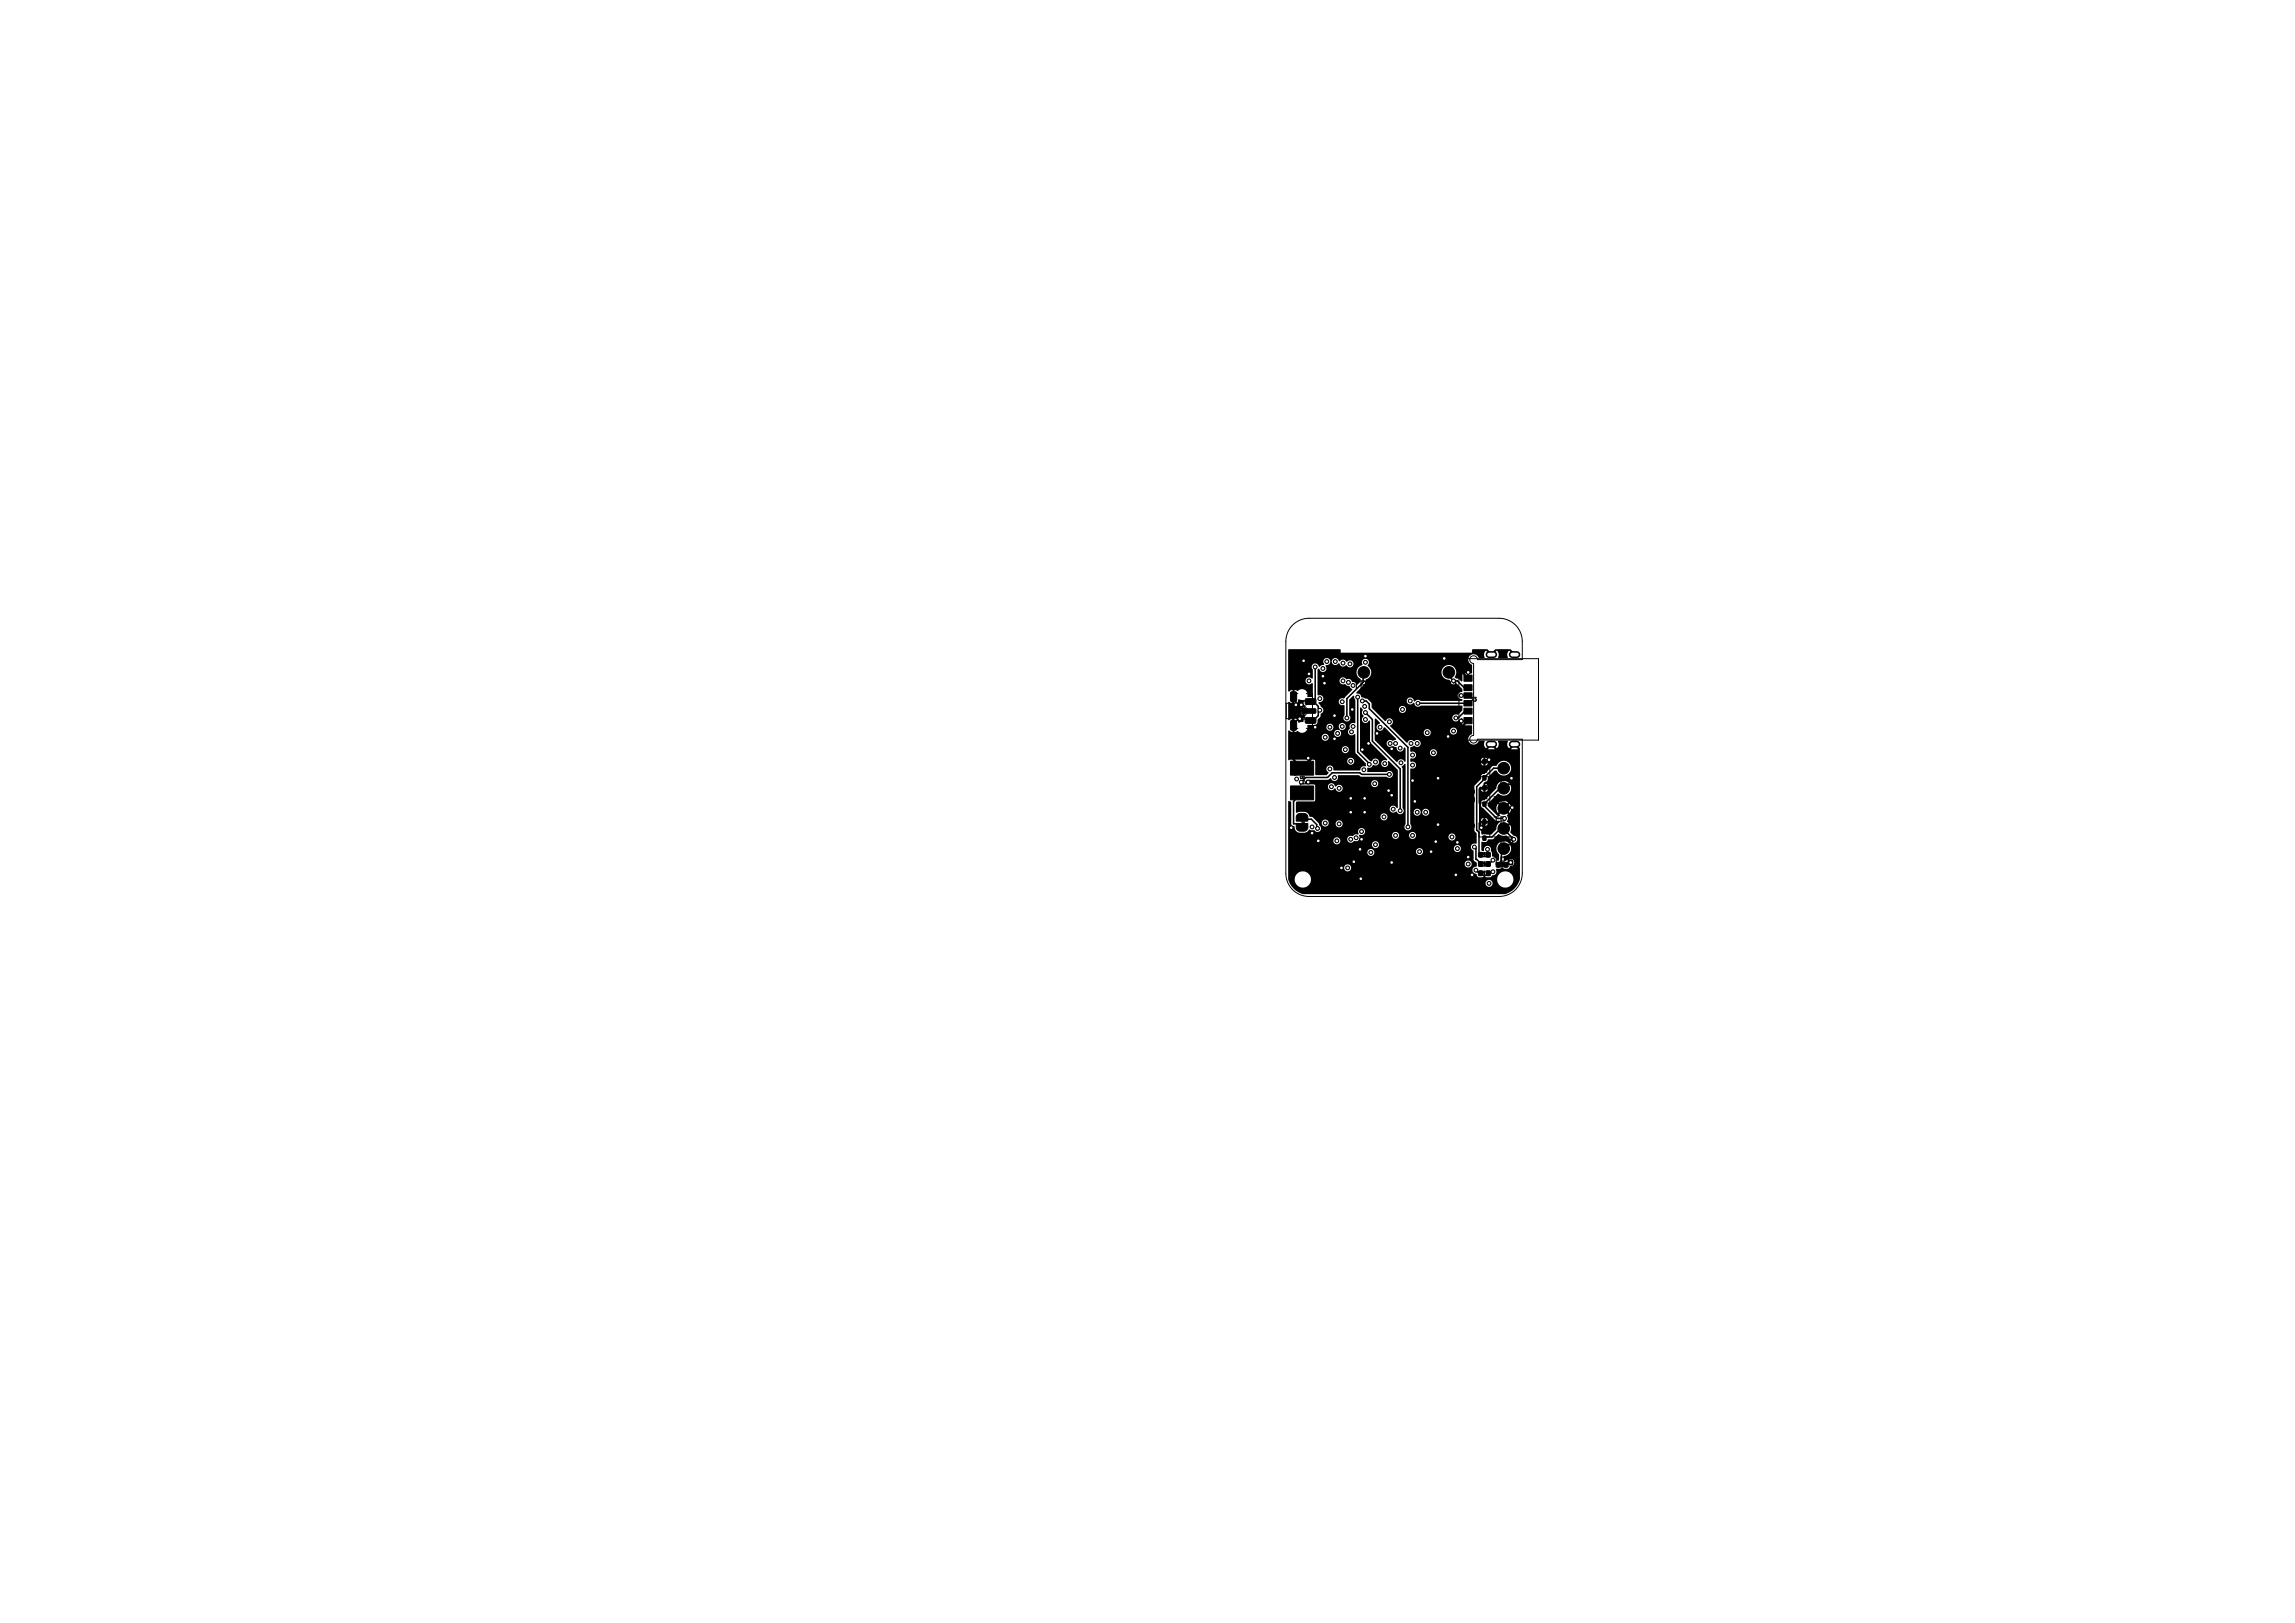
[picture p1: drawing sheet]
<svg xmlns="http://www.w3.org/2000/svg" width="297mm" height="210mm" viewBox="0 0 297 210" stroke-linecap="round" stroke-linejoin="round" font-family="sans-serif">
<defs><g id="words">
<g font-size="1.4" fill="#fff">
<text x="175" y="89.4">TP8</text>
<text x="186" y="89.4">TP1</text>
<text x="167.8" y="90.4" transform="rotate(90 167.8 90.4)">SW1</text>
<text x="193.1" y="101.8">TP5</text>
<text x="193.1" y="104.4">TP4</text>
<text x="193.1" y="107">TP2</text>
<text x="193.1" y="109.6">TP3</text>
<text x="193.1" y="112.2">TP6</text>
</g>
<g font-size=".7">
<text x="175.8" y="87.4">TP8</text>
<text x="186.8" y="87.4">TP1</text>
<text x="190.2" y="90.9">J3</text>
<text x="191.7" y="99" transform="rotate(90 191.7 99)">D6</text>
<text x="193.9" y="99.8">TP5</text>
<text x="168.1" y="105.7" transform="rotate(90 168.1 105.7)">JP1</text>
<text x="191.7" y="102.4" transform="rotate(90 191.7 102.4)">D5</text>
<text x="193.9" y="102.4">TP4</text>
<text x="193.9" y="105">TP2</text>
<text x="193.9" y="107.6">TP3</text>
<text x="191.3" y="112.2">R18</text>
<text x="191.3" y="111">R19</text>
<text x="191.3" y="113.4">R17</text>
<text x="193.6" y="112.3">R20</text>
<text x="193.9" y="110.2">TP6</text>
</g>
<g font-size=".7" fill="#fff">
<text x="168.1" y="91.2" transform="rotate(90 168.1 91.2)">SW1</text>
<text x="168.1" y="100.3" transform="rotate(90 168.1 100.3)">BT1</text>
<text x="191.7" y="106.8" transform="rotate(90 191.7 106.8)">D4</text>
</g>
<g font-size=".4">
<text x="191.7" y="112">R18</text>
<text x="191.7" y="110.8">R19</text>
<text x="191.7" y="113.2">R17</text>
<text x="194" y="112.1">R20</text>
</g>
</g></defs>
<path d="M189.8 98.9h1a.51 .51 0 0 1-.5 .5 .51 .51 0 0 1-.5-.5zM190.2 99.8l.2 .2v.3l-.2 .1-.4-.1v-.3l.1-.1a.66 .66 0 0 1 .9 .2v.2M189.8 102.3h1a.51 .51 0 0 1-.5 .5 .51 .51 0 0 1-.5-.5zM189.8 106.7h1a.51 .51 0 0 1-.5 .5 .51 .51 0 0 1-.5-.5zM189.8 108.1h.7M189.9 103.2l-.1 .2 .1 .3 .3 .1 .2-.1v-.3l-.1-.2 .5 .1v.4M190.8 107.9l-.7-.3v.6" fill="none" stroke="#000" stroke-width=".15"/>
<path d="M167.2 80.9l.6-.4 .6-.3 1-.2h24.6a3 3 0 0 1 3 3v2.4h-5.8a.5 .5 0 0 0-.5-.6 .5 .5 0 0 0-.5 .5 .5 .5 0 0 0 .5 .5v9.3a.5 .5 0 0 0-.5 .6 .5 .5 0 0 0 .5 .5 .5 .5 0 0 0 .5-.5h5.8v17.3a3 3 0 0 1-3 3h-24.6a3 3 0 0 1-3-3v-30l.2-1.2zM167.3 89.7h2.6v4.6h-2.6zM167.3 91h-.8v2h.8M188.8 85.2h10.3v10.6h-10.3zM191.4 98.7h1.4v1.8h-1.4zM168.3 106.7v.3M191.4 102.1h1.4v1.8h-1.4zM191.4 106.5h1.4v1.8h-1.4z" fill="none" stroke="#000" stroke-width=".13"/>
<g fill="#000" stroke="#000" stroke-width=".13">
<path d="M167.1 89.6l.5-.1 .2 .1v1l-.1 .2h-.5l-.2-.1zM167.1 93.3l.5-.1 .2 .1v1l-.1 .2h-.5l-.2-.1zM168.5 91.7h1.7l.1 .1v.4l-.1 .1h-1.6l-.1-.2zM169 90.5l1.2-.1 .1 .2v.4l-.2 .1h-1.1l-.1-.1zM169 92.9h1.2l.1 .1v.5l-.2 .1h-1.1l-.1-.2zM189.5 90.7h1v.7h-1zM189.5 88.6h1v.8h-1zM189.5 87.4h1v.7h-1zM189.5 89.7h1v.7h-1zM189.5 91.6h1v.8h-1zM189.5 92.8h1v.9h-1zM191.9 98.3h.4v.5h-.4z"/>
<path d="M167 101.7h3v1.8h-3zM167 98.5h3v1.8h-3zM167.8 106.5h1.5l-.1 .6-.1 .3a.95 .95 0 0 1-1 .1l-.3-.2zM167.9 105.4a.95 .95 0 0 1 1-.1l.3 .2 .1 .7h-1.5v-.5zM191.9 103.8h.4v.5h-.4zM191.9 101.7h.4v.5h-.4zM191.9 100.4h.4v.5h-.4zM191.9 108.2h.4v.5h-.4zM191.9 106.1h.4v.5h-.4zM192.4 111.5h.4v.6h-.4zM192.4 110.3h.4v.6h-.4zM192.4 112.7h.4v.6h-.4z"/>
<circle cx="168.7" cy="85.5" r=".25"/>
<circle cx="169.3" cy="98.1" r=".25"/>
<circle cx="169.4" cy="87.2" r=".25"/>
<circle cx="169.4" cy="88.1" r=".25"/>
<circle cx="170.2" cy="86.3" r=".25"/>
<circle cx="170.2" cy="94.1" r=".25"/>
<circle cx="170.8" cy="91.9" r=".25"/>
<circle cx="170.8" cy="90.4" r=".25"/>
<circle cx="171.2" cy="86.5" r=".25"/>
<circle cx="171.2" cy="87.5" r=".25"/>
<circle cx="171.4" cy="88.4" r=".25"/>
<circle cx="171.5" cy="95.4" r=".25"/>
<circle cx="171.7" cy="85.6" r=".25"/>
<circle cx="172.1" cy="99.5" r=".25"/>
<circle cx="172.1" cy="94.1" r=".25"/>
<circle cx="172.7" cy="92.6" r=".25"/>
<circle cx="172.7" cy="95.6" r=".25"/>
<circle cx="172.8" cy="85.6" r=".25"/>
<circle cx="173.1" cy="94.9" r=".25"/>
<circle cx="173.7" cy="90.8" r=".25"/>
<circle cx="173.7" cy="94" r=".25"/>
<circle cx="173.8" cy="88.1" r=".25"/>
<circle cx="173.8" cy="85.8" r=".25"/>
<circle cx="174.1" cy="97" r=".25"/>
<circle cx="174.3" cy="92.9" r=".25"/>
<circle cx="174.5" cy="88.3" r=".25"/>
<circle cx="174.7" cy="85.9" r=".25"/>
<circle cx="174.8" cy="98.5" r=".25"/>
<circle cx="174.9" cy="94.7" r=".25"/>
<circle cx="175" cy="91.8" r=".25"/>
<circle cx="175.1" cy="94" r=".25"/>
<circle cx="175.7" cy="90.2" r=".25"/>
<circle cx="176.3" cy="97" r=".25"/>
<circle cx="176.3" cy="90.7" r=".25"/>
<circle cx="176.5" cy="99.6" r=".25"/>
<circle cx="176.5" cy="87" r=".75"/>
<circle cx="176.6" cy="91.4" r=".25"/>
<circle cx="176.7" cy="84.9" r=".25"/>
<circle cx="176.7" cy="92.2" r=".25"/>
<circle cx="176.7" cy="93.1" r=".25"/>
<circle cx="176.7" cy="85.7" r=".25"/>
<circle cx="177.1" cy="96.2" r=".25"/>
<circle cx="177.2" cy="98.9" r=".25"/>
<circle cx="178" cy="98.6" r=".25"/>
<circle cx="178.2" cy="94.9" r=".25"/>
<circle cx="178.6" cy="94.1" r=".25"/>
<circle cx="179.2" cy="98.8" r=".25"/>
<circle cx="179.8" cy="93.4" r=".25"/>
<circle cx="179.9" cy="96.2" r=".25"/>
<circle cx="180.1" cy="96.9" r=".25"/>
<circle cx="180.6" cy="96.2" r=".25"/>
<circle cx="181.2" cy="96.8" r=".25"/>
<circle cx="181.3" cy="98.7" r=".25"/>
<circle cx="181.5" cy="91.8" r=".25"/>
<circle cx="182.5" cy="90.7" r=".25"/>
<circle cx="182.6" cy="96.2" r=".25"/>
<circle cx="182.8" cy="99" r=".25"/>
<circle cx="182.8" cy="97.7" r=".25"/>
<circle cx="183.4" cy="96.2" r=".25"/>
<circle cx="183.5" cy="91" r=".25"/>
<circle cx="184.7" cy="94.8" r=".25"/>
<circle cx="185.5" cy="97.4" r=".25"/>
<circle cx="186.9" cy="85.2" r=".25"/>
<circle cx="187.4" cy="95.3" r=".25"/>
<circle cx="187.5" cy="87" r=".75"/>
<circle cx="188.1" cy="94.6" r=".25"/>
<circle cx="188.1" cy="88.1" r=".25"/>
<circle cx="188.4" cy="92.9" r=".25"/>
<circle cx="189.1" cy="93.3" r=".25"/>
<circle cx="189.1" cy="90" r=".25"/>
<circle cx="190" cy="87" r=".25"/>
<circle cx="192.7" cy="98.3" r=".25"/>
<circle cx="194.6" cy="99.4" r=".75"/>
<circle cx="167.1" cy="107.1" r=".25"/>
<circle cx="167.8" cy="100.8" r=".25"/>
<circle cx="169.3" cy="101.2" r=".25"/>
<circle cx="169.8" cy="107" r=".25"/>
<circle cx="169.8" cy="107.8" r=".25"/>
<circle cx="170.5" cy="107.2" r=".25"/>
<circle cx="170.6" cy="108.8" r=".25"/>
<circle cx="171.5" cy="106.5" r=".25"/>
<circle cx="172.3" cy="101.8" r=".25"/>
<circle cx="172.7" cy="100.6" r=".25"/>
<circle cx="173" cy="108.8" r=".25"/>
<circle cx="173.3" cy="106.6" r=".25"/>
<circle cx="173.3" cy="102" r=".25"/>
<circle cx="173.6" cy="112.3" r=".25"/>
<circle cx="174.4" cy="112.3" r=".25"/>
<circle cx="174.8" cy="108.6" r=".25"/>
<circle cx="174.8" cy="103.3" r=".25"/>
<circle cx="174.8" cy="105.1" r=".25"/>
<circle cx="175.2" cy="111.5" r=".25"/>
<circle cx="175.5" cy="108.4" r=".25"/>
<circle cx="176" cy="109.9" r=".25"/>
<circle cx="176.1" cy="113.7" r=".25"/>
<circle cx="176.2" cy="108.6" r=".25"/>
<circle cx="176.2" cy="107.6" r=".25"/>
<circle cx="176.6" cy="103.3" r=".25"/>
<circle cx="176.6" cy="105.1" r=".25"/>
<circle cx="177.4" cy="110.3" r=".25"/>
<circle cx="177.9" cy="101.4" r=".25"/>
<circle cx="178" cy="109.3" r=".25"/>
<circle cx="179.1" cy="105.7" r=".25"/>
<circle cx="179.7" cy="102.3" r=".25"/>
<circle cx="179.8" cy="100.2" r=".25"/>
<circle cx="180.1" cy="111.6" r=".25"/>
<circle cx="180.1" cy="102.9" r=".25"/>
<circle cx="180.3" cy="104.7" r=".25"/>
<circle cx="180.6" cy="108.1" r=".25"/>
<circle cx="181.2" cy="104.9" r=".25"/>
<circle cx="182.2" cy="107" r=".25"/>
<circle cx="182.8" cy="101" r=".25"/>
<circle cx="182.8" cy="108.1" r=".25"/>
<circle cx="183.1" cy="103.7" r=".25"/>
<circle cx="183.4" cy="105.1" r=".25"/>
<circle cx="183.7" cy="110.2" r=".25"/>
<circle cx="184.5" cy="105.1" r=".25"/>
<circle cx="185.2" cy="110.2" r=".25"/>
<circle cx="185.8" cy="108.9" r=".25"/>
<circle cx="186.1" cy="106.7" r=".25"/>
<circle cx="186.1" cy="100.7" r=".25"/>
<circle cx="187.9" cy="108.3" r=".25"/>
<circle cx="188.4" cy="113.2" r=".25"/>
<circle cx="188.6" cy="109" r=".25"/>
<circle cx="188.6" cy="109.8" r=".25"/>
<circle cx="190" cy="110.9" r=".25"/>
<circle cx="190" cy="111.8" r=".25"/>
<circle cx="190.5" cy="113.2" r=".25"/>
<circle cx="190.8" cy="109.6" r=".25"/>
<circle cx="191" cy="112.6" r=".25"/>
<circle cx="191.7" cy="107.1" r=".25"/>
<circle cx="192.5" cy="109.9" r=".25"/>
<circle cx="192.7" cy="114.3" r=".25"/>
<circle cx="193.2" cy="112.8" r=".25"/>
<circle cx="194.6" cy="109.8" r=".75"/>
<circle cx="194.6" cy="104.6" r=".75"/>
<circle cx="194.6" cy="102" r=".75"/>
<circle cx="194.6" cy="107.2" r=".75"/>
<circle cx="195.9" cy="108.6" r=".25"/>
</g>
<path d="M192.7 96.3h.6M192.7 84.7h.6M195.7 96.3h.6M195.7 84.7h.6" fill="none" stroke="#000" stroke-width=".9"/>
<g fill="none" stroke="#000" stroke-width=".2">
<path d="M169.3 98.1v.4M170.2 86.3v4.1M170.3 91.1l.3 .3v.3l.2 .2-.2 .2v.5l-.3 .3M175.7 90.2v7.1l1.5 1.5v.1M176.3 90.7h.5l.4 .4v.6l5 5v10.3M176.4 87.5v.8l-2.1 2.1v2.5M176.7 92.2l.9 .9v2.8l3.6 3.6v5.4M183.5 91h6M187.5 87.5l.6 .6M188.6 88.1l.9 .9M189.1 90h.4M189.1 93.3h.4"/>
<path d="M189.5 92.1l-.8 .8h-.3M190 87v.4M192.3 98.3h.4M194.1 99.4h-.8l-1 1M167.6 103.5l-.2 .2v2.9h.6M168.8 106h.9l.7 .7v.4l.1 .1M179.8 100.2h-3.6l-.2-.2h-3.6l-.6 .6h-2.8l-.6 .6M190.8 109.6l.2 .2v1.4l.4 .3M191 112.6l.4 .4M191.9 106.6v.3M192 100.9l-.9 .9v5.6l.3 .3v2.6M192.1 104.3l1.6 1.6"/>
<path d="M192.3 101.7h.4M192.5 109.9v.4M192.8 112.8h.4M194.1 102l-1.8 1.8M194.1 107.3l-1 1h-.8M194.3 110.2v1.2M194.9 107.6l1 1"/>
</g>
<path d="M178 93l.6 .5v.1a.48 .48 0 0 0-.5 .5 .48 .48 0 0 0 .5 .5 .48 .48 0 0 0 .5-.5h.1l1.5 1.5-.1 .1a.69 .69 0 0 1-.8 0 .46 .46 0 0 0-.3 .7 .46 .46 0 0 0 .7 .1l.2 .1a.25 .25 0 0 1 .3 .1 .25 .25 0 0 1 .1 .2 .49 .49 0 0 0 .5 .3 .49 .49 0 0 0 .4-.5l.2 .2v1.6l-.1 .1a.53 .53 0 0 0-.5-.4 .53 .53 0 0 0-.5 .4h-.1l-2.8-2.8zM166.7 84h6.7l.1 .1v.3h17v-.3l.1-.1h1.8l.5 .4-.3 .1-.3-.3a.73 .73 0 0 0-.2 .9h-.7a.71 .71 0 0 0-1.2-.2 .71 .71 0 0 0 .3 1.1v1.1h-.9l.5 .6-.1 .2h-.1l-.6-.7-.1 1-.4-.4-.5-.1a.98 .98 0 0 0-.3-1.5 .98 .98 0 0 0-1.4 .4 .99 .99 0 0 0 1 1.4 .48 .48 0 0 0 .3 .5 .48 .48 0 0 0 .5-.1l.1 .1 .7 .7v.3a.48 .48 0 0 0-.6 .5 .48 .48 0 0 0 .6 .5l.1 .1-.1 .1h-5.3a.55 .55 0 0 0-.9 .1 .59 .59 0 0 0-.7-.5 .48 .48 0 0 0-.1 .8 .48 .48 0 0 0 .8-.2 .59 .59 0 0 0 .7 .5l.2-.1h5.3l.1 .2v.3h-7.3l-.1-.1a.46 .46 0 0 0-.7-.2 .46 .46 0 0 0 .1 .7 .46 .46 0 0 0 .7-.4h7.3l-.1 .2-.5 .5a.48 .48 0 0 0-.7 .2 .48 .48 0 0 0 .2 .6 .48 .48 0 0 0 .6-.1l.3-.3 .1 .1 .1 .8 .6-.7h.1l.1 .2-.5 .5 .9 .1v.7h-1.9l-.1-.1a.45 .45 0 0 0-.6-.3 .45 .45 0 0 0-.2 .6h-2.5l-.1-.1a.45 .45 0 0 0-.7-.2 .45 .45 0 0 0 .1 .7 .45 .45 0 0 0 .7-.4h2.5a.46 .46 0 0 0 .5 .2 .46 .46 0 0 0 .4-.4h1.9v.3a.74 .74 0 0 0-.3 1.2 .74 .74 0 0 0 1.2-.3h.7v.1a.68 .68 0 0 0 .2 .9l.3-.3h.3l-.4 .4h1l-.4-.4h.3l.3 .3 .2-.4v-.5h1.2a.88 .88 0 0 0 .2 .9l.3-.3h.3l-.4 .4h1l-.4-.4h.3l.3 .3v.6h-10.7l-.1-.1a.46 .46 0 0 0-.7-.2 .46 .46 0 0 0 .1 .7 .46 .46 0 0 0 .7-.4h10.7v1h-4.2v-.2l-.2-.1-.1 .3h-.2v-.3l-.3 .2v.1h5v5.4h-1.5a.94 .94 0 0 0-1.2 0l.6 .6 .6-.6h1.5v.8h-1.1l-.2-.6-.6 .6h-.4l-.6-.6a.94 .94 0 0 0 0 1.2l.6-.6h.4l.6 .6 .2-.6h1.1v4h-.3a.52 .52 0 0 0-.6-.5l-.3-.4a1.17 1.17 0 0 0-.5-1.4 .6 .6 0 0 0 0-.8l.2-.1-.6-.6-.6 .6 .2 .1-.1 .1h-.2l-1.4-1.3 .1-.3 1.3-1.3a.96 .96 0 0 0 1.5-.1 .96 .96 0 0 0-.4-1.5 .96 .96 0 0 0-1.3 .7h-1.2v-.2l-.3-.2v.4h1.5l-.2 .4h-1v-.1h-.3v.3h-.2v-.3h-.3v.2l.3 .1h.4l.1-.2h1l-1.3 1.3a.43 .43 0 0 0-.5 .3v.5l.1 .2 1.7 1.7h.6h-1.6v-.2l-.2-.2-.1 .4h-.2v-.4l-.3 .2v.2l2.5 .1-.3 .3h-1.4v-.1h-.3v.3h-.2v-.3h-.3v.2l.3 .1h.4l.1-.2h1.4l-.2 .2-.1 .6-.7 .6h-1.1l-.1-.4-.3-.4v-5.2l.1-.2h.5v-.4l.5-.4 .1-.4 .8-.9h.3a.96 .96 0 0 0 1.3 .6 .96 .96 0 0 0 .4-1.5 .96 .96 0 0 0-1.5 0h-1.4v-.1h-.3v.4h-.2v-.4h-.3v.2l.3 .2 .4-.1 .1-.2h1.4l-.2 .3h-.6l-1 1-.3 .1-.1 .2-.1 .4-.8 .9v3.4h-5.8l-.1-.1a.46 .46 0 0 0-.5-.4 .46 .46 0 0 0-.4 .5h-.1a.45 .45 0 0 0-.7-.4 .45 .45 0 0 0 0 .8 .45 .45 0 0 0 .7-.4h.1a.46 .46 0 0 0 .5 .5 .46 .46 0 0 0 .5-.5h5.8v2.3l.1 .2h-14.2l-.1-.1a.46 .46 0 0 0-.6-.3 .46 .46 0 0 0-.2 .7l-.1 .1a.67 .67 0 0 0-.7 .2 .45 .45 0 0 0-.5 .1 .45 .45 0 0 0-.1 .5h-.9l-.1-.1a.45 .45 0 0 0-.7-.2 .45 .45 0 0 0 .1 .7 .45 .45 0 0 0 .7-.4h.9a.6 .6 0 0 0 .9 0 .46 .46 0 0 0 .5-.1 .46 .46 0 0 0 .1-.6v-.1h.1a.46 .46 0 0 0 .7-.4h14.2l.2 .3v.4h-2.7a.45 .45 0 0 0-.4-.4 .45 .45 0 0 0-.5 .2h-4.2l-.1-.1a.46 .46 0 0 0-.5-.4 .46 .46 0 0 0-.4 .5h-1.2l-.1-.1a.45 .45 0 0 0-.7-.2 .45 .45 0 0 0 .1 .7 .45 .45 0 0 0 .7-.4l1.3 .1a.45 .45 0 0 0 .4 .4 .45 .45 0 0 0 .5-.5h4.2a.45 .45 0 0 0 .3 .6 .45 .45 0 0 0 .6-.4h2.7v.8l-.1 .1-.3-.1-.2 .2h-12l-.1-.1a.46 .46 0 0 0-.7-.2 .46 .46 0 0 0 .1 .7 .46 .46 0 0 0 .7-.4h12l-.2 .3 .1 .2h-1.3l-.1-.1a.45 .45 0 0 0-.7-.3 .45 .45 0 0 0 .1 .8h-4.2l-.1-.1a.45 .45 0 0 0-.5-.3 .45 .45 0 0 0-.3 .5h-5.4l-.1-.1a.46 .46 0 0 0-.7-.2 .46 .46 0 0 0 .1 .7 .46 .46 0 0 0 .7-.4h5.4a.46 .46 0 0 0 .5 .4 .46 .46 0 0 0 .4-.5h4.2a.45 .45 0 0 0 .7-.4h1.3l.3 .3v1.2l.4 .3v.2h-.6l-.1-.1a.45 .45 0 0 0-.7-.2 .45 .45 0 0 0 .1 .7 .45 .45 0 0 0 .7-.4h.6v.3l-.4 .2h-15.8l-.1-.1a.46 .46 0 0 0-.7-.2 .46 .46 0 0 0 .1 .7 .46 .46 0 0 0 .7-.4h15.8l-.1 .1a.54 .54 0 0 0 .5 .7l.1 .3 .2 .1h.4l.3-.2 .3 .2h.4l.3-.2a.52 .52 0 0 0 .5-.3 .52 .52 0 0 0 0-.5l.5-.1 .3-.2 .3 .2h.5a.56 .56 0 0 1 .6-.4 .47 .47 0 0 0 0-.7 .47 .47 0 0 0-.7 0h-.5v-.5a1.02 1.02 0 0 0 .9-.7 1.02 1.02 0 0 0-.4-1.1 .97 .97 0 0 0-1.3 .3 .97 .97 0 0 0 .2 1.3v.6a.19 .19 0 0 1-.2 .2 .19 .19 0 0 1-.1-.1 .55 .55 0 0 0-.6-.5v-.5l-.2-.2a.48 .48 0 0 0-.4-.6 .48 .48 0 0 0-.5 .6l-.3-.1v-1.1h.6l.3-.3h.6l.8-.7a1.22 1.22 0 0 0 1 .2l.4 .4a.47 .47 0 0 0 .5 .6 .47 .47 0 0 0 .5-.5h.3v5.1l-.8 .1a1.06 1.06 0 0 0-1.1-1.1 1.06 1.06 0 0 0-1.1 1.1h-24a1.06 1.06 0 0 0-1.6-.9 1.06 1.06 0 0 0-.1 1.7 1.06 1.06 0 0 0 1.6-.6l.1-.2h24l.2 .5h-.7a.46 .46 0 0 0-.7-.4 .46 .46 0 0 0-.1 .7 .46 .46 0 0 0 .7-.2l.1-.1h.7a1.05 1.05 0 0 0 1.2 .5 1.05 1.05 0 0 0 .8-1h.8v.1a2.77 2.77 0 0 1-2 1.8h-26.1a2.76 2.76 0 0 1-1.9-2v-10l.1-.1 .3 .2v2.9l.1 .1 .3 .1a.74 .74 0 0 0 .8 .9l.7-.1 .5-.4 .2 .2 .4-.1a.48 .48 0 0 0 .8 .1 .48 .48 0 0 0-.2-.8v-.2l-.8-.7-.4-.1a.76 .76 0 0 0-.8-.7l-1 .1v-1.3l.2-.1h2.1l.2-.2v-1.9l-.2-.1h-1.1l-.1-.1 .1-.3 .3-.2h2.6l.4-.2a.48 .48 0 0 0 .7 .3 .48 .48 0 0 0 .2-.6l.1-.1h2.6l.4 .2h3.2a.47 .47 0 0 0 .7 0 .47 .47 0 0 0 0-.7 .47 .47 0 0 0-.7 .1h-2.4l-.1-.1 .1-.5a.61 .61 0 0 0 .7-.3 .46 .46 0 0 0 .7-.2 .46 .46 0 0 0-.2-.6 .46 .46 0 0 0-.7 .3l-.2-.1-1.3-1.3v-5.5l.2-.1 .2 .3a.68 .68 0 0 0 .1 .9 .47 .47 0 0 0-.1 .8 .47 .47 0 0 0 .8-.3l.1 .1v2.7l2.2 2.2v.2h-.1a.46 .46 0 0 0-.6 .3 .46 .46 0 0 0 .5 .5 .46 .46 0 0 0 .3-.6l.1-.1h.1l1.1 1.1v1.8h-2.5l-.1-.1a.45 .45 0 0 0-.7-.2 .45 .45 0 0 0 .1 .7 .45 .45 0 0 0 .7-.4h2.5v.6h-7.1l-.1-.1a.52 .52 0 0 0-.9-.1 .49 .49 0 0 0-.5-.5 .49 .49 0 0 0-.4 .6 .52 .52 0 0 0 .4 .3 .52 .52 0 0 0 .5-.2 .49 .49 0 0 0 .5 .5 .49 .49 0 0 0 .5-.5h7.1v2.5l-.1 .1a.47 .47 0 0 0-.7-.3 .47 .47 0 0 0-.1 .7 .47 .47 0 0 0 .7 0l.1 .1a.46 .46 0 0 0 .7 .2 .46 .46 0 0 0 0-.8v-5l-.1-.3 .4-.4 .1 .1v6.8h-2.3l-.1-.1a.45 .45 0 0 0-.7-.2 .45 .45 0 0 0 .1 .7 .45 .45 0 0 0 .7-.4h2.3v.9h-8.1l-.1-.1a.45 .45 0 0 0-.4-.4 .45 .45 0 0 0-.4 .4h-.9l-.1-.1a.46 .46 0 0 0-.7-.2 .46 .46 0 0 0 .1 .7 .46 .46 0 0 0 .7-.4h.9l-.1 .1a.46 .46 0 0 0 .5 .5 .46 .46 0 0 0 .5-.5h8.1a.47 .47 0 0 0 0 .7 .47 .47 0 0 0 .6 0 .47 .47 0 0 0 0-.7v-7.1l.1-.1a.46 .46 0 0 0 .7-.4 .46 .46 0 0 0-.7-.4l-.1-.4 .1-.1a.46 .46 0 0 0 .7-.4 .46 .46 0 0 0-.7-.4l-.1-.6 .3-.1a.24 .24 0 0 1 .2-.1 .24 .24 0 0 1 .2 .1 .47 .47 0 0 0 .6-.2 .47 .47 0 0 0-.2-.6 .47 .47 0 0 0-.6 .1 .5 .5 0 0 0-.9 .2h-.1l-2.1-2.1v-.1a.47 .47 0 0 0 .2-.8 .47 .47 0 0 0-.8 .2h-.1l-1.7-1.7v-.6l-.5-.5-.8-.3a.61 .61 0 0 0-.7-.5l1.2-1.2v-.5a1.03 1.03 0 0 0 .3-1.8v-.1a.46 .46 0 0 0 .1-.6 .46 .46 0 0 0-.6-.2 .46 .46 0 0 0-.2 .6h-1.1l-.1-.1a.58 .58 0 0 0-.9-.2 .53 .53 0 0 0-.9 0 .49 .49 0 0 0-.5-.5 .49 .49 0 0 0-.5 .5h-.1a.47 .47 0 0 0-.7-.4 .47 .47 0 0 0-.1 .8l-.7 .3a.47 .47 0 0 0-.7-.4 .47 .47 0 0 0-.1 .8v1l-.1 .1a.46 .46 0 0 0-.7 0 .46 .46 0 0 0 0 .6 .46 .46 0 0 0 .7 0l.1 .1v1.6l-.1 .1-.6-.1a.74 .74 0 0 0-.4-.8 .74 .74 0 0 0-.9 .1l-.4-.1v1.7a.47 .47 0 0 0 .5-.5l.7 .1v.5l.3 .3-.1 .1-.5 .1-.1 .3h1.1l.1 .1-.1 .1h-1.1l.1 .3 .5 .1 .1 .1-.3 .3v.5l-.7 .1a.44 .44 0 0 0-.5-.5v1.7h.1a.34 .34 0 0 1 .6 0 .72 .72 0 0 0 .8 0 .72 .72 0 0 0 .2-.8l1.1-.2 .2-.2v-.4l.4-.4v-.3a.56 .56 0 0 0 .4-.5 .56 .56 0 0 0-.4-.5l-.3-.5a.48 .48 0 0 0 .6-.5 .48 .48 0 0 0-.6-.4l-.1-.1v-3.2l.2-.2a.49 .49 0 0 0 .5 .4 .49 .49 0 0 0 .4-.5v-.2a.25 .25 0 0 1 .3-.2l.2-.2 .1-.2h.1a.51 .51 0 0 0 .4 .4 .51 .51 0 0 0 .6-.2 .53 .53 0 0 0 .4 .4 .53 .53 0 0 0 .5-.1 .5 .5 0 0 0 .5 .3 .5 .5 0 0 0 .5-.5h1.1v.1a1.01 1.01 0 0 0-.8 .9 1.01 1.01 0 0 0 .6 1v.3l-.5 .4a.73 .73 0 0 0-.6-.4 .74 .74 0 0 0-.8-.3 .46 .46 0 0 0-.7-.1 .46 .46 0 0 0-.1 .6 .46 .46 0 0 0 .7 .1l.2 .2 .3 .1 .4 .4-1 1.1a.64 .64 0 0 0-.7 .3 .47 .47 0 0 0 .1 .5 .47 .47 0 0 0 .5 .1l.1 1.3a.47 .47 0 0 0 0 .7 .47 .47 0 0 0 .7 0 .47 .47 0 0 0-.1-.7v-2l.6-.5 .2 .6-.1 3a.48 .48 0 0 0-.7 .4h-.4l-.1-.1a.45 .45 0 0 0-.5-.3 .45 .45 0 0 0-.3 .5h-.7l-.1-.1a.45 .45 0 0 0-.7-.2 .45 .45 0 0 0 .1 .7 .45 .45 0 0 0 .7-.4h.7l.1 .3-.1 .1a.46 .46 0 0 0-.7 .2 .46 .46 0 0 0 .5 .6 .46 .46 0 0 0 .4-.6l-.1-.2 .1-.1a.45 .45 0 0 0 .7-.4h.4l.1 .3a.48 .48 0 0 0-.1 .7 .48 .48 0 0 0 .7 0l.1 .4h-3.4a.46 .46 0 0 0-.7-.4 .46 .46 0 0 0-.1 .7 .46 .46 0 0 0 .7-.2l.1-.1h3.4v1.6h-.8a.45 .45 0 0 0-.7-.4 .45 .45 0 0 0-.1 .7 .45 .45 0 0 0 .7-.2l.1-.1h.8v.5l1.1 1h-1.2l-.1-.1a.46 .46 0 0 0-.7-.2 .46 .46 0 0 0 .1 .7 .46 .46 0 0 0 .7-.4h1.2l.2 .3 .1 .3a.77 .77 0 0 0-.8 .6l-3.4-.1a.47 .47 0 0 0-.3-.5 .47 .47 0 0 0-.6 .2 .47 .47 0 0 0 .2 .6l-.3 .4h-1.3l-.2-1.9-2.5-.1 .9 .9 .9-.9h.4l-2.1 2-.2 .1v-.2l.8-.8-1.1-1.1h-.5v-3.7l.1-.1 .5 .2v-1.7h-.2l-.3 .2-.1-.1v-2.2l.1-.1 .5 .2v-1.7h-.2l-.3 .2-.1-.1zM193.1 84.4l.5-.4h1.9l.4 .4-.3 .1-.3-.3a.73 .73 0 0 0-.2 .9l-.1 .1-1.1-.1a.88 .88 0 0 0-.2-.9l-.3 .3z" fill="#000"/>
<g fill="#fff" stroke="#fff" stroke-width=".13">
<circle cx="174.5" cy="88.3" r=".1"/>
<circle cx="179.9" cy="96.2" r=".1"/>
<circle cx="174.1" cy="97" r=".1"/>
<circle cx="188.6" cy="109.8" r=".1"/>
<circle cx="178" cy="109.3" r=".1"/>
<circle cx="171.2" cy="86.5" r=".1"/>
<circle cx="183.7" cy="110.2" r=".1"/>
<circle cx="169.4" cy="88.1" r=".1"/>
<circle cx="176.2" cy="107.6" r=".1"/>
<circle cx="192.7" cy="114.3" r=".1"/>
<circle cx="180.6" cy="96.2" r=".1"/>
<circle cx="182.8" cy="97.7" r=".1"/>
<circle cx="190" cy="111.8" r=".1"/>
<circle cx="176.5" cy="99.6" r=".1"/>
<circle cx="183.4" cy="105.1" r=".1"/>
<circle cx="167.8" cy="100.8" r=".1"/>
<circle cx="174.7" cy="85.9" r=".1"/>
<circle cx="171.7" cy="85.6" r=".1"/>
<circle cx="177.9" cy="101.4" r=".1"/>
<circle cx="184.5" cy="105.1" r=".1"/>
<circle cx="178" cy="98.6" r=".1"/>
<circle cx="172.8" cy="85.6" r=".1"/>
<circle cx="183.4" cy="96.2" r=".1"/>
<circle cx="173" cy="108.8" r=".1"/>
<circle cx="170.8" cy="91.9" r=".1"/>
<circle cx="170.2" cy="86.3" r=".1"/>
<circle cx="183.5" cy="91" r=".1"/>
<circle cx="172.3" cy="101.8" r=".1"/>
<circle cx="173.3" cy="102" r=".1"/>
<circle cx="189.1" cy="90" r=".1"/>
<circle cx="170.8" cy="90.4" r=".1"/>
<circle cx="173.1" cy="94.9" r=".1"/>
<circle cx="183.1" cy="103.7" r=".1"/>
<circle cx="176.6" cy="105.1" r=".1"/>
<circle cx="188.4" cy="113.2" r=".1"/>
<circle cx="169.4" cy="87.2" r=".1"/>
<circle cx="185.8" cy="108.9" r=".1"/>
<circle cx="174.8" cy="103.3" r=".1"/>
<circle cx="188.6" cy="109" r=".1"/>
<circle cx="176.3" cy="97" r=".1"/>
<circle cx="171.2" cy="87.5" r=".1"/>
<circle cx="174.8" cy="105.1" r=".1"/>
<circle cx="185.2" cy="110.2" r=".1"/>
<circle cx="176.1" cy="113.7" r=".1"/>
<circle cx="172.7" cy="95.6" r=".1"/>
<circle cx="187.4" cy="95.3" r=".1"/>
<circle cx="186.1" cy="106.7" r=".1"/>
<circle cx="186.1" cy="100.7" r=".1"/>
<circle cx="167.1" cy="107.1" r=".1"/>
<circle cx="179.7" cy="102.3" r=".1"/>
<circle cx="186.9" cy="85.2" r=".1"/>
<circle cx="176.6" cy="103.3" r=".1"/>
<circle cx="168.7" cy="85.5" r=".1"/>
<circle cx="173.6" cy="112.3" r=".1"/>
<circle cx="177.1" cy="96.2" r=".1"/>
<circle cx="169.8" cy="107.8" r=".1"/>
<circle cx="190" cy="87" r=".1"/>
<circle cx="182.8" cy="101" r=".1"/>
<circle cx="176" cy="109.9" r=".1"/>
<circle cx="171.4" cy="88.4" r=".1"/>
<circle cx="169.3" cy="101.2" r=".1"/>
<circle cx="170.6" cy="108.8" r=".1"/>
<circle cx="178.2" cy="94.9" r=".1"/>
<circle cx="180.1" cy="102.9" r=".1"/>
<circle cx="169.3" cy="98.1" r=".1"/>
<circle cx="170.2" cy="94.1" r=".1"/>
<circle cx="176.7" cy="84.9" r=".1"/>
<circle cx="172.7" cy="92.6" r=".1"/>
<circle cx="175.2" cy="111.5" r=".1"/>
<circle cx="189.1" cy="93.3" r=".1"/>
<circle cx="192.7" cy="98.3" r=".1"/>
<circle cx="190" cy="110.9" r=".1"/>
<circle cx="176.2" cy="108.6" r=".1"/>
<circle cx="180.1" cy="111.6" r=".1"/>
<circle cx="180.1" cy="96.9" r=".1"/>
<circle cx="175" cy="91.8" r=".1"/>
<circle cx="190.5" cy="113.2" r=".1"/>
<circle cx="173.8" cy="85.8" r=".1"/>
<circle cx="174.8" cy="108.6" r=".1"/>
<circle cx="172.1" cy="94.1" r=".1"/>
<circle cx="172.7" cy="100.6" r=".1"/>
<circle cx="182.5" cy="90.7" r=".1"/>
<circle cx="175.5" cy="108.4" r=".1"/>
<circle cx="174.8" cy="98.5" r=".1"/>
<circle cx="181.5" cy="91.8" r=".1"/>
<circle cx="174.9" cy="94.7" r=".1"/>
<circle cx="173.8" cy="88.1" r=".1"/>
<circle cx="176.6" cy="91.4" r=".1"/>
<circle cx="177.4" cy="110.3" r=".1"/>
<circle cx="182.8" cy="108.1" r=".1"/>
<circle cx="175.7" cy="90.2" r=".1"/>
<circle cx="177.2" cy="98.9" r=".1"/>
<circle cx="176.3" cy="90.7" r=".1"/>
<circle cx="182.2" cy="107" r=".1"/>
<circle cx="176.7" cy="92.2" r=".1"/>
<circle cx="181.2" cy="104.9" r=".1"/>
<circle cx="180.6" cy="108.1" r=".1"/>
<circle cx="176.7" cy="93.1" r=".1"/>
<circle cx="187.9" cy="108.3" r=".1"/>
<circle cx="171.5" cy="95.4" r=".1"/>
<circle cx="173.3" cy="106.6" r=".1"/>
<circle cx="192.5" cy="109.9" r=".1"/>
<circle cx="181.2" cy="96.8" r=".1"/>
<circle cx="181.3" cy="98.7" r=".1"/>
<circle cx="179.8" cy="93.4" r=".1"/>
<circle cx="174.4" cy="112.3" r=".1"/>
<circle cx="171.5" cy="106.5" r=".1"/>
<circle cx="182.6" cy="96.2" r=".1"/>
<circle cx="179.1" cy="105.7" r=".1"/>
<circle cx="176.7" cy="85.7" r=".1"/>
<circle cx="190.8" cy="109.6" r=".1"/>
<circle cx="193.2" cy="112.8" r=".1"/>
<circle cx="179.2" cy="98.8" r=".1"/>
<circle cx="191" cy="112.6" r=".1"/>
<circle cx="170.5" cy="107.2" r=".1"/>
<circle cx="188.4" cy="92.9" r=".1"/>
<circle cx="182.8" cy="99" r=".1"/>
<circle cx="188.1" cy="94.6" r=".1"/>
<circle cx="179.8" cy="100.2" r=".1"/>
<circle cx="175.1" cy="94" r=".1"/>
<circle cx="173.7" cy="94" r=".1"/>
<circle cx="178.6" cy="94.1" r=".1"/>
<circle cx="173.7" cy="90.8" r=".1"/>
<circle cx="174.3" cy="92.9" r=".1"/>
<circle cx="169.8" cy="107" r=".1"/>
<circle cx="180.3" cy="104.7" r=".1"/>
<circle cx="172.1" cy="99.5" r=".1"/>
<circle cx="185.5" cy="97.4" r=".1"/>
<circle cx="184.7" cy="94.8" r=".1"/>
<circle cx="194.8" cy="82.2" r=".8"/>
<circle cx="168.6" cy="82.2" r=".8"/>
<circle cx="194.8" cy="113.8" r=".8"/>
<circle cx="168.6" cy="113.8" r=".8"/>
<circle cx="168.5" cy="89.9" r=".45"/>
<circle cx="168.5" cy="94.1" r=".45"/>
</g>
<path d="M192.7 96.3h.6M192.7 84.7h.6M195.7 96.3h.6M195.7 84.7h.6" fill="none" stroke="#fff" stroke-width=".5"/>
<use href="#words"/>
</svg>
